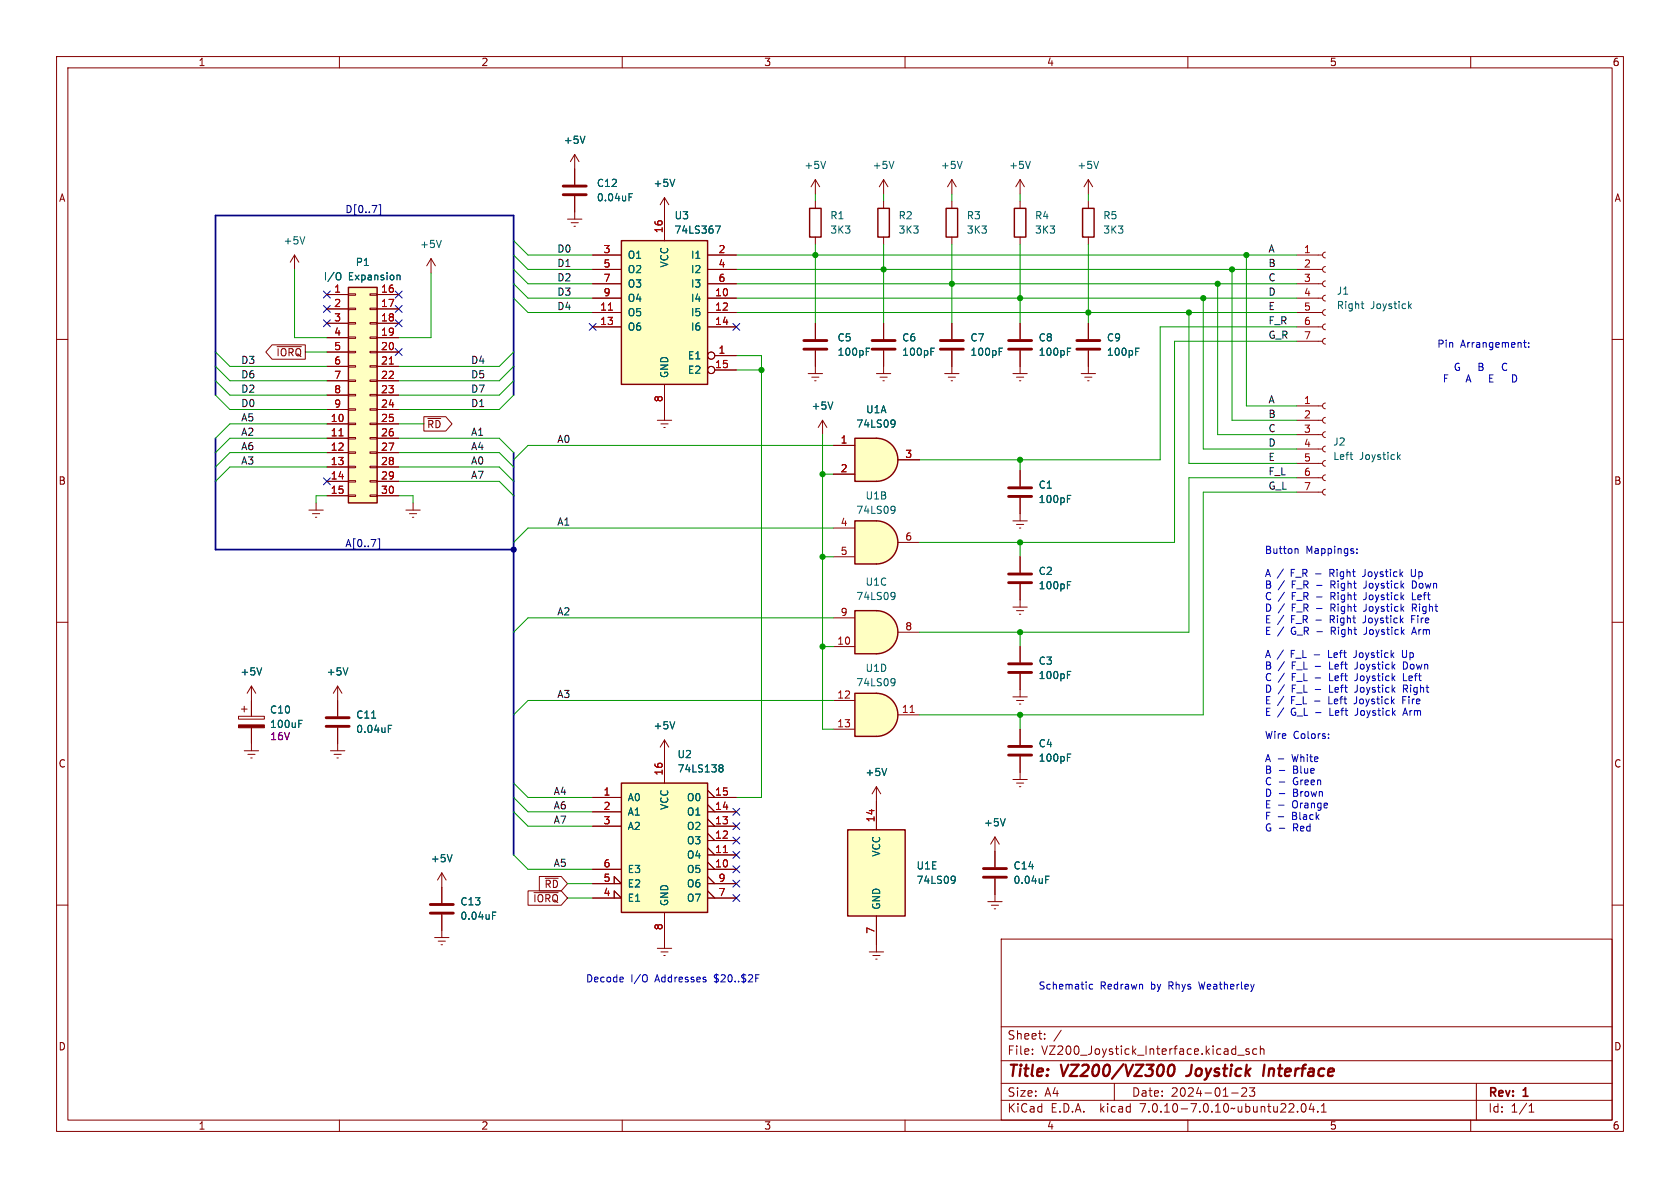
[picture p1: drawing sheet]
<svg xmlns="http://www.w3.org/2000/svg" width="297mm" height="210mm" viewBox="0 0 297 210" stroke-linecap="round" stroke-linejoin="round" font-family="sans-serif">
<defs><g id="words">
<g font-size="2.8" fill="#840000">
<text x="178" y="190.9">Title:</text>
<text x="187.7" y="190.9">VZ200/VZ300</text>
<text x="210.7" y="190.9">Joystick</text>
<text x="225" y="190.9">Interface</text>
</g>
<g font-size="2.1" fill="#840000">
<text x="178" y="184">Sheet:</text>
<text x="178" y="186.7">File:</text>
<text x="184.1" y="186.7">VZ200_Joystick_Interface.kicad_sch</text>
<text x="178" y="196.9">KiCad</text>
<text x="178" y="194.1">Size:</text>
<text x="184.7" y="194.1">A4</text>
<text x="185.7" y="196.9">E.D.A.</text>
<text x="194.6" y="196.9">kicad</text>
<text x="200" y="194.1">Date:</text>
<text x="201.8" y="196.9">7.0.10-7.0.10~ubuntu22.04.1</text>
<text x="207" y="194.1">2024-01-23</text>
<text x="263" y="194.3">Rev:</text>
<text x="263" y="196.9">Id:</text>
<text x="267.1" y="196.9">1/1</text>
<text x="269.4" y="194.3">1</text>
</g>
<g font-size="1.8" fill="#840000">
<text x="35" y="11.9">1</text>
<text x="85" y="11.9">2</text>
<text x="135" y="11.9">3</text>
<text x="185" y="11.9">4</text>
<text x="235" y="11.9">5</text>
<text x="285" y="11.9">6</text>
<text x="10.3" y="35.9">A</text>
<text x="285.3" y="35.9">A</text>
<text x="48.8" y="63.2">~{IORQ}</text>
<text x="75.4" y="75.9">~{RD}</text>
<text x="10.3" y="85.9">B</text>
<text x="285.3" y="85.9">B</text>
<text x="10.3" y="135.9">C</text>
<text x="285.3" y="135.9">C</text>
<text x="94.2" y="159.7">~{IORQ}</text>
<text x="96.2" y="157.2">~{RD}</text>
<text x="10.3" y="185.9">D</text>
<text x="285.3" y="185.9">D</text>
<text x="35" y="199.9">1</text>
<text x="85" y="199.9">2</text>
<text x="135" y="199.9">3</text>
<text x="185" y="199.9">4</text>
<text x="235" y="199.9">5</text>
<text x="285" y="199.9">6</text>
</g>
<g font-size="1.8" fill="#006464">
<text x="99.6" y="25.6">+5V</text>
<text x="105.4" y="35.8">0.04uF</text>
<text x="105.4" y="33.2">C12</text>
<text x="115.4" y="33.2">+5V</text>
<text x="142.1" y="30.1">+5V</text>
<text x="154.2" y="30.1">+5V</text>
<text x="166.2" y="30.1">+5V</text>
<text x="178.3" y="30.1">+5V</text>
<text x="190.4" y="30.1">+5V</text>
<text x="119.1" y="41.5">74LS367</text>
<text x="119.2" y="39">U3</text>
<text x="146.7" y="39">R1</text>
<text x="146.7" y="41.5">3K3</text>
<text x="158.8" y="39">R2</text>
<text x="158.8" y="41.5">3K3</text>
<text x="170.8" y="39">R3</text>
<text x="170.8" y="41.5">3K3</text>
<text x="182.9" y="39">R4</text>
<text x="182.9" y="41.5">3K3</text>
<text x="195" y="39">R5</text>
<text x="195" y="41.5">3K3</text>
<text x="50" y="43.4">+5V</text>
<text x="62.8" y="47.2">P1</text>
<text x="74.2" y="44">+5V</text>
<text x="110.9" y="45.9">O1</text>
<text x="118.3" y="47.4" transform="rotate(-90 118.3 47.4)">VCC</text>
<text x="122.1" y="45.9">I1</text>
<text x="57.1" y="49.8">I/O</text>
<text x="61.6" y="49.8">Expansion</text>
<text x="110.9" y="48.5">O2</text>
<text x="110.9" y="51">O3</text>
<text x="110.9" y="53.6">O4</text>
<text x="122.1" y="53.6">I4</text>
<text x="122.1" y="48.5">I2</text>
<text x="122.1" y="51">I3</text>
<text x="236.2" y="52.3">J1</text>
<text x="110.9" y="56.1">O5</text>
<text x="110.9" y="58.6">O6</text>
<text x="122.1" y="56.1">I5</text>
<text x="122.1" y="58.6">I6</text>
<text x="236.2" y="54.8">Right</text>
<text x="242.3" y="54.8">Joystick</text>
<text x="121.5" y="63.7">E1</text>
<text x="148" y="60.6">C5</text>
<text x="148" y="63.1">100pF</text>
<text x="159.4" y="60.6">C6</text>
<text x="159.4" y="63.1">100pF</text>
<text x="171.5" y="60.6">C7</text>
<text x="171.5" y="63.1">100pF</text>
<text x="183.5" y="60.6">C8</text>
<text x="183.5" y="63.1">100pF</text>
<text x="195.6" y="60.6">C9</text>
<text x="195.6" y="63.1">100pF</text>
<text x="118.3" y="66.9" transform="rotate(-90 118.3 66.9)">GND</text>
<text x="121.5" y="66.3">E2</text>
<text x="143.4" y="72.6">+5V</text>
<text x="151.3" y="75.8">74LS09</text>
<text x="153" y="73.3">U1A</text>
<text x="235.6" y="79">J2</text>
<text x="235.6" y="81.5">Left</text>
<text x="240.3" y="81.5">Joystick</text>
<text x="152.9" y="88.5">U1B</text>
<text x="183.5" y="86.6">C1</text>
<text x="183.5" y="89.1">100pF</text>
<text x="151.3" y="91">74LS09</text>
<text x="183.5" y="101.8">C2</text>
<text x="151.3" y="106.3">74LS09</text>
<text x="152.9" y="103.7">U1C</text>
<text x="183.5" y="104.4">100pF</text>
<text x="42.4" y="119.6">+5V</text>
<text x="57.7" y="119.6">+5V</text>
<text x="152.9" y="119">U1D</text>
<text x="183.5" y="117.7">C3</text>
<text x="151.3" y="121.5">74LS09</text>
<text x="183.5" y="120.2">100pF</text>
<text x="47.6" y="128.9">100uF</text>
<text x="47.6" y="126.3">C10</text>
<text x="62.9" y="129.8">0.04uF</text>
<text x="62.9" y="127.2">C11</text>
<text x="115.4" y="129.1">+5V</text>
<text x="119.7" y="134.2">U2</text>
<text x="119.7" y="136.8">74LS138</text>
<text x="152.9" y="137.4">+5V</text>
<text x="183.5" y="132.3">C4</text>
<text x="183.5" y="134.8">100pF</text>
<text x="110.9" y="141.8">A0</text>
<text x="118.3" y="143.3" transform="rotate(-90 118.3 143.3)">VCC</text>
<text x="121.3" y="141.8">O0</text>
<text x="110.9" y="144.4">A1</text>
<text x="110.9" y="146.9">A2</text>
<text x="121.3" y="149.5">O3</text>
<text x="121.3" y="146.9">O2</text>
<text x="121.3" y="144.4">O1</text>
<text x="173.9" y="146.3">+5V</text>
<text x="76.1" y="152.6">+5V</text>
<text x="110.9" y="154.5">E3</text>
<text x="121.3" y="154.5">O5</text>
<text x="121.3" y="152">O4</text>
<text x="155.8" y="151.5" transform="rotate(-90 155.8 151.5)">VCC</text>
<text x="161.9" y="153.9">U1E</text>
<text x="179.1" y="153.9">C14</text>
<text x="81.3" y="160.2">C13</text>
<text x="110.9" y="159.6">E1</text>
<text x="110.9" y="157.1">E2</text>
<text x="118.3" y="160.3" transform="rotate(-90 118.3 160.3)">GND</text>
<text x="121.3" y="159.6">O7</text>
<text x="121.3" y="157.1">O6</text>
<text x="155.8" y="160.9" transform="rotate(-90 155.8 160.9)">GND</text>
<text x="161.9" y="156.4">74LS09</text>
<text x="179.1" y="156.4">0.04uF</text>
<text x="81.3" y="162.8">0.04uF</text>
</g>
<g font-size="1.8" fill="#000084">
<text x="61" y="37.8">D[0..7]</text>
<text x="61" y="96.8">A[0..7]</text>
</g>
<g font-size="1.8" fill="#a90000">
<text x="117.2" y="41.3" transform="rotate(-90 117.2 41.3)">16</text>
<text x="106.6" y="44.8">3</text>
<text x="106.6" y="47.4">5</text>
<text x="126.9" y="44.8">2</text>
<text x="126.9" y="47.4">4</text>
<text x="230.4" y="44.8">1</text>
<text x="230.4" y="47.4">2</text>
<text x="59" y="51.8">1</text>
<text x="67.3" y="51.8">16</text>
<text x="106.6" y="49.9">7</text>
<text x="106.6" y="52.5">9</text>
<text x="126.3" y="52.5">10</text>
<text x="126.9" y="49.9">6</text>
<text x="230.4" y="49.9">3</text>
<text x="230.4" y="52.5">4</text>
<text x="59" y="54.4">2</text>
<text x="59" y="56.9">3</text>
<text x="59" y="59.4">4</text>
<text x="67.3" y="54.4">17</text>
<text x="67.3" y="56.9">18</text>
<text x="67.3" y="59.4">19</text>
<text x="106" y="55">11</text>
<text x="106" y="57.5">13</text>
<text x="126.3" y="55">12</text>
<text x="126.3" y="57.5">14</text>
<text x="230.4" y="55">5</text>
<text x="230.4" y="57.5">6</text>
<text x="59" y="62">5</text>
<text x="59" y="64.5">6</text>
<text x="67.3" y="62">20</text>
<text x="67.3" y="64.5">21</text>
<text x="126.3" y="65.2">15</text>
<text x="126.9" y="62.6">1</text>
<text x="230.4" y="60.1">7</text>
<text x="59" y="67.1">7</text>
<text x="59" y="69.6">8</text>
<text x="67.3" y="67.1">22</text>
<text x="67.3" y="69.6">23</text>
<text x="117.2" y="71.2" transform="rotate(-90 117.2 71.2)">8</text>
<text x="230.4" y="71.5">1</text>
<text x="58.4" y="74.7">10</text>
<text x="58.4" y="77.2">11</text>
<text x="59" y="72.1">9</text>
<text x="67.3" y="72.1">24</text>
<text x="67.3" y="74.7">25</text>
<text x="67.3" y="77.2">26</text>
<text x="230.4" y="74">2</text>
<text x="230.4" y="76.6">3</text>
<text x="58.4" y="79.8">12</text>
<text x="58.4" y="82.3">13</text>
<text x="67.3" y="79.8">27</text>
<text x="67.3" y="82.3">28</text>
<text x="148.5" y="78.5">1</text>
<text x="148.5" y="83.6">2</text>
<text x="159.9" y="81">3</text>
<text x="230.4" y="79.1">4</text>
<text x="230.4" y="81.7">5</text>
<text x="58.4" y="84.8">14</text>
<text x="58.4" y="87.4">15</text>
<text x="67.3" y="84.8">29</text>
<text x="67.3" y="87.4">30</text>
<text x="230.4" y="84.2">6</text>
<text x="230.4" y="86.7">7</text>
<text x="148.5" y="93.1">4</text>
<text x="159.9" y="95.6">6</text>
<text x="148.5" y="98.2">5</text>
<text x="148.5" y="109">9</text>
<text x="159.9" y="111.5">8</text>
<text x="147.9" y="114">10</text>
<text x="147.9" y="123.6">12</text>
<text x="147.9" y="128.7">13</text>
<text x="159.3" y="126.1">11</text>
<text x="117.2" y="137.2" transform="rotate(-90 117.2 137.2)">16</text>
<text x="106.6" y="140.7">1</text>
<text x="106.6" y="143.3">2</text>
<text x="126.3" y="143.3">14</text>
<text x="126.3" y="140.7">15</text>
<text x="106.6" y="145.8">3</text>
<text x="126.3" y="148.3">12</text>
<text x="126.3" y="145.8">13</text>
<text x="154.7" y="145.5" transform="rotate(-90 154.7 145.5)">14</text>
<text x="106.6" y="156">5</text>
<text x="106.6" y="153.4">6</text>
<text x="126.3" y="153.4">10</text>
<text x="126.3" y="150.9">11</text>
<text x="126.9" y="156">9</text>
<text x="106.6" y="158.5">4</text>
<text x="126.9" y="158.5">7</text>
<text x="117.2" y="164.5" transform="rotate(-90 117.2 164.5)">8</text>
<text x="154.7" y="165.2" transform="rotate(-90 154.7 165.2)">7</text>
</g>
<g font-size="1.8" fill="#0f0f0f">
<text x="98.4" y="47.3">D1</text>
<text x="98.4" y="44.7">D0</text>
<text x="224.2" y="44.7">A</text>
<text x="224.2" y="47.3">B</text>
<text x="98.4" y="52.4">D3</text>
<text x="98.4" y="49.8">D2</text>
<text x="224.2" y="52.4">D</text>
<text x="224.2" y="49.8">C</text>
<text x="98.4" y="54.9">D4</text>
<text x="224.2" y="60">G_R</text>
<text x="224.2" y="54.9">E</text>
<text x="224.2" y="57.4">F_R</text>
<text x="42.5" y="64.4">D3</text>
<text x="83.2" y="64.4">D4</text>
<text x="42.5" y="67">D6</text>
<text x="42.5" y="69.5">D2</text>
<text x="83.2" y="67">D5</text>
<text x="83.2" y="69.5">D7</text>
<text x="224.2" y="71.4">A</text>
<text x="42.5" y="72">D0</text>
<text x="42.5" y="74.6">A5</text>
<text x="42.5" y="77.1">A2</text>
<text x="83.2" y="77.1">A1</text>
<text x="83.2" y="72">D1</text>
<text x="224.2" y="73.9">B</text>
<text x="224.2" y="76.5">C</text>
<text x="42.5" y="82.2">A3</text>
<text x="42.5" y="79.7">A6</text>
<text x="83.2" y="82.2">A0</text>
<text x="83.2" y="79.7">A4</text>
<text x="98.4" y="78.4">A0</text>
<text x="224.2" y="81.6">E</text>
<text x="224.2" y="79">D</text>
<text x="83.2" y="84.7">A7</text>
<text x="224.2" y="86.6">G_L</text>
<text x="224.2" y="84.1">F_L</text>
<text x="98.4" y="93">A1</text>
<text x="98.4" y="108.9">A2</text>
<text x="98.4" y="123.5">A3</text>
<text x="97.8" y="143.2">A6</text>
<text x="97.8" y="140.6">A4</text>
<text x="97.8" y="145.7">A7</text>
<text x="97.8" y="153.3">A5</text>
</g>
<g font-size="1.8" fill="#0000c2">
<text x="254" y="61.6">Pin</text>
<text x="257.5" y="65.7">G</text>
<text x="258.2" y="61.6">Arrangement:</text>
<text x="262.3" y="65.7">B</text>
<text x="255.2" y="67.7">F</text>
<text x="259.8" y="67.7">A</text>
<text x="223.5" y="98">Button</text>
<text x="230.9" y="98">Mappings:</text>
<text x="223.5" y="102.1">A /</text>
<text x="223.5" y="104.1">B</text>
<text x="223.5" y="106.2">C /</text>
<text x="226" y="104.1">/</text>
<text x="228.3" y="102.1">F_R -</text>
<text x="228.5" y="104.1">F_R -</text>
<text x="228.5" y="106.2">F_R -</text>
<text x="235.5" y="102.1">Right</text>
<text x="235.7" y="104.1">Right</text>
<text x="235.7" y="106.2">Right</text>
<text x="241.6" y="102.1">Joystick</text>
<text x="241.8" y="104.1">Joystick</text>
<text x="241.8" y="106.2">Joystick</text>
<text x="250.3" y="102.1">Up</text>
<text x="250.5" y="104.1">Down</text>
<text x="250.5" y="106.2">Left</text>
<text x="223.5" y="108.2">D /</text>
<text x="223.5" y="110.3">E /</text>
<text x="223.5" y="112.3">E /</text>
<text x="228.3" y="110.3">F_R -</text>
<text x="228.3" y="112.3">G_R -</text>
<text x="228.5" y="108.2">F_R -</text>
<text x="235.6" y="110.3">Right</text>
<text x="235.7" y="108.2">Right</text>
<text x="235.8" y="112.3">Right</text>
<text x="241.7" y="110.3">Joystick</text>
<text x="241.8" y="108.2">Joystick</text>
<text x="241.8" y="112.3">Joystick</text>
<text x="250.4" y="110.3">Fire</text>
<text x="250.5" y="108.2">Right</text>
<text x="250.6" y="112.3">Arm</text>
<text x="223.5" y="116.4">A /</text>
<text x="223.5" y="118.4">B</text>
<text x="226" y="118.4">/</text>
<text x="228.3" y="116.4">F_L -</text>
<text x="228.5" y="118.4">F_L -</text>
<text x="235.3" y="116.4">Left</text>
<text x="235.5" y="118.4">Left</text>
<text x="240" y="116.4">Joystick</text>
<text x="240.2" y="118.4">Joystick</text>
<text x="248.7" y="116.4">Up</text>
<text x="248.9" y="118.4">Down</text>
<text x="223.5" y="120.5">C /</text>
<text x="223.5" y="122.5">D /</text>
<text x="223.5" y="124.6">E /</text>
<text x="228.3" y="124.6">F_L -</text>
<text x="228.5" y="120.5">F_L -</text>
<text x="228.5" y="122.5">F_L -</text>
<text x="235.3" y="124.6">Left</text>
<text x="235.5" y="120.5">Left</text>
<text x="235.5" y="122.5">Left</text>
<text x="240.1" y="124.6">Joystick</text>
<text x="240.2" y="120.5">Joystick</text>
<text x="240.2" y="122.5">Joystick</text>
<text x="248.8" y="124.6">Fire</text>
<text x="248.9" y="120.5">Left</text>
<text x="248.9" y="122.5">Right</text>
<text x="223.5" y="126.6">E /</text>
<text x="223.5" y="130.7">Wire</text>
<text x="228.3" y="126.6">G_L -</text>
<text x="228.6" y="130.7">Colors:</text>
<text x="235.5" y="126.6">Left</text>
<text x="240.3" y="126.6">Joystick</text>
<text x="249" y="126.6">Arm</text>
<text x="223.5" y="134.8">A -</text>
<text x="223.5" y="136.8">B</text>
<text x="228.5" y="134.8">White</text>
<text x="228.7" y="136.8">Blue</text>
<text x="223.5" y="138.9">C -</text>
<text x="223.5" y="140.9">D -</text>
<text x="223.5" y="143">E -</text>
<text x="228.6" y="143">Orange</text>
<text x="228.7" y="138.9">Green</text>
<text x="228.7" y="140.9">Brown</text>
<text x="223.5" y="145">F -</text>
<text x="223.5" y="147.1">G -</text>
<text x="228.5" y="145">Black</text>
<text x="228.7" y="147.1">Red</text>
<text x="103.5" y="173.7">Decode</text>
<text x="111.5" y="173.7">I/O</text>
<text x="115.9" y="173.7">Addresses</text>
<text x="126.6" y="173.7">$20..$2F</text>
<text x="183.5" y="175">Schematic</text>
<text x="194.5" y="175">Redrawn</text>
<text x="203.6" y="175">by</text>
<text x="206.9" y="175">Rhys</text>
<text x="212.4" y="175">Weatherley</text>
</g>
<text font-size="1.8" fill="#840084" x="47.7" y="131">16V</text>
</g></defs>
<g fill="none" stroke="#840000" stroke-width=".18">
<path d="M10 10h277v190h-277zM12 12h273v186h-273zM60 10v2M110 10v2M160 10v2M210 10v2M260 10v2M10 60h2M285 60h2M71.8 90.2h2.5M72.4 90.8h1.3M72.9 91.4h.3"/>
<path d="M73 88.9v1.3M10 110h2M180.3 114.3v2.8M180.3 119.1v4.1M285 110h2M179.1 123.2h2.5M179.7 123.8h1.3M180.2 124.5h.3M180.3 128.9v2.8M180.3 133.7v2.8M10 160h2M285 160h2"/>
<path d="M177 166h108v32h-108zM60 198v2M110 198v2M160 198v2M177 194.5h108M177 191.5h108M177 187.5h108M177 181.5h108M182.5 186.3v.1M182.5 185.5v.1M184.7 183.6v.1M184.7 182.8v.1"/>
<path d="M187.6 182.1l-1.3 2M197 191.5v3M210 198v2M217.7 193.2h1.2M218.8 186.5h1.2M220.3 192.4v.5l-.8 .9h.9M220.8 185.5l-.3-.1-.3 .2 .1 .2 .5 .2v.3h-.6M221.8 192.3l-.5 .6 .4 .1v.7l-.2 .1h-.4l-.2-.1M222.2 185.5l-.5-.1-.2 .3v.4l.1 .2h.6M222.8 185.5l.2-.1 .4 .1 .1 .9M222.8 184.9v1.5M229.4 196.5v.1"/>
<path d="M230.2 195.2l.2-.1a.81 .81 0 0 1 .6 .6 .81 .81 0 0 1-.3 .8l-.2 .1a.81 .81 0 0 1-.3-1.4zM231.8 195l-.3 1.1h.9M232.2 195.6v1M233 196.5v.1M233.6 196.6h.9M233.6 195.5l.4-.4v1.5M260 198v2M261 191.5v6.5M270.3 196.6h.9M270.3 195.5l.4-.4v1.5"/>
</g>
<path d="M206.8 188.4a.46 .46 0 0 1 .4-.2 .46 .46 0 0 1 .4 .4 1.15 1.15 0 0 1-.8 1.6l-.2-.1a1.54 1.54 0 0 1 .2-1.7zM210.2 190.1l-.5 .1M223.6 188.2l-.3 2" fill="none" stroke="#840000" stroke-width=".4"/>
<path d="M178.3 118.9h4.1M178.3 117.3h4.1M178.3 133.5h4.1M178.3 132h4.1" fill="none" stroke="#840000" stroke-width=".51"/>
<path d="M188.7 119.3h.4M188.7 118.7h.6M188.7 133.9h.4M188.7 133.3h.6" fill="none" stroke="#006464" stroke-width=".18"/>
<path d="M154.9 122.6a3.8 3.8 0 0 1 3.8 3.8 3.8 3.8 0 0 1-3.8 3.8z" fill="#ffffc2" stroke="#ffffc2" stroke-width=".18"/>
<path d="M151.1 122.6h3.8v7.6h-3.8z" fill="#ffffc2"/>
<path d="M151.1 122.6h3.8a3.8 3.8 0 0 1 3.8 3.8 3.8 3.8 0 0 1-3.8 3.8h-3.8z" fill="none" stroke="#840000" stroke-width=".25"/>
<path d="M147.3 123.8h3.8M147.3 128.9h3.8M158.7 126.4h3.9" fill="none" stroke="#840000" stroke-width=".18"/>
<path d="M160.9 125.9h.7" fill="none" stroke="#a90000" stroke-width=".18"/>
<path d="M157.7 120l.5 .1a.84 .84 0 0 1-.3 1.1M158.2 120.5l-.1 .2h-.4" fill="none" stroke="#006464" stroke-width=".18"/>
<path d="M154.9 92.1a3.8 3.8 0 0 1 3.8 3.8 3.8 3.8 0 0 1-3.8 3.8z" fill="#ffffc2" stroke="#ffffc2" stroke-width=".18"/>
<path d="M151.1 92.1h3.8v7.6h-3.8z" fill="#ffffc2"/>
<path d="M151.1 92.1h3.8a3.8 3.8 0 0 1 3.8 3.8 3.8 3.8 0 0 1-3.8 3.8h-3.8z" fill="none" stroke="#840000" stroke-width=".25"/>
<path d="M147.3 93.3h3.8M147.3 98.4h3.8M158.7 95.9h3.9" fill="none" stroke="#840000" stroke-width=".18"/>
<path d="M157.7 89.5l.5 .1a.84 .84 0 0 1-.3 1.1M158.2 90l-.1 .2-.4 .1" fill="none" stroke="#006464" stroke-width=".18"/>
<path d="M154.9 108a3.8 3.8 0 0 1 3.8 3.8 3.8 3.8 0 0 1-3.8 3.8z" fill="#ffffc2" stroke="#ffffc2" stroke-width=".18"/>
<path d="M151.1 108h3.8v7.6h-3.8z" fill="#ffffc2"/>
<path d="M143.1 36.8h2.1v5.1h-2.1zM155.2 36.8h2v5.1h-2zM167.3 36.8h2v5.1h-2zM179.3 36.8h2.1v5.1h-2.1zM191.4 36.8h2v5.1h-2zM109.9 42.5h15.2v25.4h-15.2zM151.1 108h3.8a3.8 3.8 0 0 1 3.8 3.8 3.8 3.8 0 0 1-3.8 3.8h-3.8zM109.9 138.4h15.2v22.9h-15.2zM149.9 146.7h10.1v15.2h-10.1z" fill="none" stroke="#840000" stroke-width=".25"/>
<g fill="none" stroke="#840000" stroke-width=".18">
<path d="M100.3 38.7h2.6M101 39.4h1.2M101.6 27.3v5.3M101.6 34.7v4M101.6 27.3l-.8 1.3M101.6 27.3l.8 1.3M117.5 34.9v7.6M117.5 34.9l-.8 1.3M117.5 34.9l.7 1.3M144.1 31.8v2.5M144.1 35.6v1.2M144.1 31.8l-.7 1.2"/>
<path d="M144.1 31.8l.8 1.2M156.2 31.8v2.5M156.2 35.6v1.2M156.2 31.8l-.8 1.2M156.2 31.8l.8 1.2M168.3 31.8l-.8 1.2M168.3 31.8v2.5M168.3 35.6v1.2M168.3 31.8l.7 1.2M180.3 31.8v2.5M180.3 35.6v1.2M180.3 31.8l-.7 1.2"/>
<path d="M180.3 31.8l.8 1.2M192.4 31.8l-.8 1.2M192.4 31.8v2.5M192.4 35.6v1.2M192.4 31.8l.8 1.2M101.5 40h.2M104.8 52.7h5.1M104.8 55.2h5.1M104.8 57.8h5.1M104.8 45.1h5.1M104.8 47.6h5.1M104.8 50.2h5.1"/>
<path d="M125.1 52.7h5.1M125.1 55.2h5.1M125.1 57.8h5.1M125.1 45.1h5.1M125.1 47.6h5.1M125.1 50.2h5.1M144.1 41.9v1.3M144.1 57.2v2.7M156.2 41.9v1.3M168.3 41.9v1.3M180.3 41.9v1.3M192.4 41.9v1.3"/>
<path d="M116.2 74.3h2.5M116.8 74.9h1.3M117.3 75.6h.3M117.5 67.9v6.4M126.4 62.9h3.8M126.4 65.4h3.8M142.9 66h2.5M143.5 66.7h1.3M144 67.3h.3M144.1 62v4M145.4 74.3l-.7 1.3M145.4 74.3v2.5"/>
<path d="M145.4 74.3l.8 1.3M54.6 90.2h2.5M55.2 90.8h1.3M55.8 91.4h.2M55.9 88.9v1.3M179.1 92.1h2.5M179.7 92.7h1.3M180.2 93.3h.3M180.3 83.2v2.8M180.3 88v4.1M180.3 98.4v2.8M147.3 114.3h3.8"/>
<path d="M147.3 109.2h3.8M158.7 111.8h3.9M179.1 107.3h2.5M179.7 108h1.3M180.2 108.6h.3M180.3 103.3v4M42.2 126.6h4.5v.5h-4.5zM42.7 125.3h1M43.2 132.7h2.5M43.2 124.8v1.1M43.8 133.4h1.3M44.3 134h.3"/>
<path d="M44.4 121.3v5.3M44.4 128.7v4M44.4 121.3l-.7 1.3M44.4 121.3l.8 1.3M58.4 132.7h2.6M59.1 133.4h1.2M59.6 134h.2M59.7 121.3v5.3M59.7 128.7v4M59.7 121.3l-.8 1.3M59.7 121.3l.8 1.3M117.5 130.8v7.6"/>
<path d="M117.5 130.8l-.8 1.3M117.5 130.8l.7 1.3M125.1 139.7l1.3 1.3M154.9 139.1v7.6M154.9 139.1l-.7 1.2M154.9 139.1l.8 1.2M179.1 137.8h2.5M179.7 138.4h1.3M180.2 139.1h.3M180.3 136.5v1.3M78.1 154.3l-.8 1.3M78.1 154.3v5.3"/>
<path d="M78.1 154.3l.8 1.3M104.8 158.8h5.1l-1.3-1.3v1.3M104.8 156.2h5.1l-1.3-1.3v1.3M104.8 141h5.1M104.8 153.7h5.1M104.8 146.1h5.1M104.8 143.5h5.1M125.1 141h5.1M125.1 153.7h5.1M125.1 152.4l1.3 1.3M125.1 151.1h5.1M125.1 149.9l1.3 1.2"/>
<path d="M125.1 148.6h5.1M125.1 147.3l1.3 1.3M125.1 146.1h5.1M125.1 144.8l1.3 1.3M125.1 143.5h5.1M125.1 142.2l1.3 1.3M125.1 158.8h5.1M125.1 156.2h5.1M125.1 157.5l1.3 1.3M125.1 154.9l1.3 1.3M174.6 159.4h2.6M175.9 148v5.3"/>
<path d="M175.9 155.3v4.1M175.9 148l-.8 1.2M175.9 148l.8 1.2M76.8 165.7h2.6M77.5 166.4h1.2M78 167h.2M78.1 161.7v4M117.5 161.3v5.1M153.7 168.3h2.5M154.3 168.9h1.3M154.8 169.5h.3M154.9 161.9v6.4"/>
<path d="M175.3 160h1.2M175.8 160.7h.2"/>
<circle cx="125.7" cy="62.9" r=".63"/>
<circle cx="125.7" cy="65.4" r=".63"/>
</g>
<g fill="none" stroke="#006464" stroke-width=".18">
<path d="M103.4 24.1l-.4 1.2M111.2 34.8h.4M111.2 34.2h.6M119.3 31.7l-.4 1.3M126.5 39.9h.8l-.5 1.3M146 28.5l-.5 1.3M158 28.5l-.4 1.3M170.1 28.5l-.4 1.3M182.2 28.5l-.5 1.3M194.2 28.5l-.4 1.3M147.2 71.1l-.4 1.2M153.1 62.1h.5"/>
<path d="M153.1 61.5h.7M188.7 88.2h.4M188.7 87.6h.6M46.3 118.1l-.5 1.2M61.5 118.1l-.4 1.2M157.7 104.7l.5 .1a.84 .84 0 0 1-.3 1.2M158.2 105.3l-.1 .1-.4 .1M188.7 103.4h.4M188.7 102.8h.6M52.8 127.9h.4M52.8 127.3h.6M65.7 126.9h.7"/>
<path d="M68.7 128.8h.4M68.7 128.2h.6M119.3 127.6l-.4 1.2M127.2 135.7h.1M127.2 135.3l.4-.1 .2 .1v.2l-.2 .2M127.3 135.7h.3M127.3 135.7l-.1 .1M127.6 135.7l.2 .3v.3l-.2 .2-.4-.1M156.8 135.8l-.5 1.3M79.9 151.1l-.4 1.2M168.4 154.9l.4 .1a.84 .84 0 0 1-.3 1.2M168.9 155.4l-.2 .2-.3 .1"/>
<path d="M177.7 144.7l-.4 1.3M184.9 155.5h.4M184.9 154.9h.6M87.1 161.8h.4M87.1 161.2h.6"/>
</g>
<g fill="none" stroke="#840000" stroke-width=".51">
<path d="M99.6 34.4h4M99.6 32.9h4M142.1 61.7h4.1M142.1 60.2h4.1M178.3 87.8h4.1M178.3 86.2h4.1M178.3 103h4.1M178.3 101.5h4.1M57.7 128.4h4M57.7 126.9h4M76.1 159.9h4M173.9 155.1h4"/>
<path d="M173.9 153.5h4M76.1 161.4h4"/>
</g>
<path d="M42.2 128.1h4.5v.6h-4.5z" fill="#840000" stroke="#840000" stroke-width=".18"/>
<g fill="#ffffc2" stroke="#ffffc2" stroke-width=".18">
<path d="M109.9 42.5h15.2v25.4h-15.2z"/>
<path d="M109.9 138.4h15.2v22.9h-15.2z"/>
<path d="M149.9 146.7h10.1v15.2h-10.1z"/>
<path d="M154.9 77.5a3.8 3.8 0 0 1 3.8 3.8 3.8 3.8 0 0 1-3.8 3.8z"/>
</g>
<path d="M107.6 54.8h.7M127.9 150.7h.7" fill="none" stroke="#a90000" stroke-width=".18"/>
<path d="M151.1 77.5h3.8v7.6h-3.8z" fill="#ffffc2"/>
<path d="M61.6 50.8h5.1v38.1h-5.1zM151.1 77.5h3.8a3.8 3.8 0 0 1 3.8 3.8 3.8 3.8 0 0 1-3.8 3.8h-3.8z" fill="none" stroke="#840000" stroke-width=".25"/>
<g fill="none" stroke="#840000" stroke-width=".18">
<path d="M101.6 29.8v2.8M101.6 34.7v2.8M117.5 37.5v5M52.1 45.1l-.8 1.3M52.1 45.1v2.5M52.1 45.1l.7 1.3M57.8 52.1h3.8M57.8 54.6h3.8M57.8 57.2h3.8M57.8 59.7h3.8M61.6 59.6h1.3v.2h-1.3zM61.6 57h1.3v.3h-1.3z"/>
<path d="M61.6 54.5h1.3v.2h-1.3zM61.6 51.9h1.3v.3h-1.3zM65.4 59.6h1.3v.2h-1.3zM65.4 57h1.3v.3h-1.3zM65.4 54.5h1.3v.2h-1.3zM65.4 51.9h1.3v.3h-1.3zM66.7 52.1h3.8M66.7 54.6h3.8M66.7 57.2h3.8M66.7 59.7h3.8M76.2 45.7l-.8 1.3M76.2 45.7v2.6"/>
<path d="M76.2 45.7l.8 1.3M104.8 57.8h5.1M104.8 55.2h5.1M104.8 52.7h5.1M104.8 50.2h5.1M104.8 47.6h5.1M104.8 45.1h5.1M125.1 57.8h5.1M125.1 55.2h5.1M125.1 52.7h5.1M125.1 50.2h5.1M125.1 47.6h5.1"/>
<path d="M125.1 45.1h5.1M144.1 57.2v2.7M156.2 57.2v2.7M168.3 57.2v2.7M180.3 57.2v2.7M192.4 57.2v2.7M229.2 57.8h4.6M229.2 55.2h4.6M229.2 52.7h4.6M229.2 50.2h4.6M229.2 47.6h4.6M229.2 45.1h4.6"/>
<path d="M234.3 59.8l-.3 .2-.2 .3 .2 .4 .3 .1M234.3 57.3l-.3 .1-.2 .4 .2 .3 .3 .2M234.3 54.7l-.3 .2-.2 .3 .2 .4 .3 .2M234.3 52.2l-.3 .1-.2 .4 .2 .4 .3 .1M234.3 49.7l-.3 .1-.2 .4 .2 .3 .3 .2M234.3 47.1l-.3 .2-.2 .3 .2 .4 .3 .1M234.3 44.6l-.3 .1-.2 .4 .2 .3 .3 .2M48.1 61h5.9v2.5h-5.9l-1.1-1.3zM49 61.3h4.3M57.8 67.3h3.8M57.8 74.9h3.8M57.8 77.5h3.8"/>
<path d="M57.8 62.2h3.8M57.8 64.8h3.8M57.8 69.9h3.8M57.8 72.4h3.8M61.6 79.9h1.3v.2h-1.3zM61.6 77.3h1.3v.3h-1.3zM61.6 74.8h1.3v.3h-1.3zM61.6 72.3h1.3v.2h-1.3zM61.6 69.7h1.3v.3h-1.3zM61.6 67.2h1.3v.2h-1.3zM61.6 64.6h1.3v.3h-1.3zM61.6 62.1h1.3v.3h-1.3z"/>
<path d="M65.4 79.9h1.3v.2h-1.3zM65.4 77.3h1.3v.3h-1.3zM65.4 74.8h1.3v.3h-1.3zM65.4 72.3h1.3v.2h-1.3zM65.4 69.7h1.3v.3h-1.3zM65.4 67.2h1.3v.2h-1.3zM65.4 64.6h1.3v.3h-1.3zM65.4 62.1h1.3v.3h-1.3zM66.7 67.3h3.8M66.7 74.9h3.8M66.7 77.5h3.8M66.7 62.2h3.8"/>
<path d="M66.7 64.8h3.8M66.7 69.9h3.8M66.7 72.4h3.8M74.9 73.7h3.9l1.1 1.2-1.1 1.3h-3.9zM75.6 74h2.3M117.5 67.9v5.1M126.4 62.9h3.8M126.4 65.4h3.8M144.1 62v2.8M147.3 78.7h3.8M154.9 66h2.6M155.6 66.7h1.2"/>
<path d="M156.1 67.3h.2M156.2 62v4M167 66h2.5M167.6 66.7h1.3M168.1 67.3h.3M168.3 62v4M179.1 66h2.5M179.7 66.7h1.3M180.2 67.3h.3M180.3 62v4M191.1 66h2.6M191.8 66.7h1.2"/>
<path d="M192.3 67.3h.2M192.4 62v4M229.2 79.4h4.6M229.2 76.8h4.6M229.2 74.3h4.6M229.2 71.8h4.6M229.2 60.3h4.6M234.3 78.9l-.3 .1-.2 .4 .2 .3 .3 .2M234.3 76.3l-.3 .2-.2 .3 .2 .4 .3 .1M234.3 73.8l-.3 .1-.2 .4 .2 .3 .3 .2M234.3 71.2l-.3 .2-.2 .3 .2 .4 .3 .2M57.8 80h3.8"/>
<path d="M57.8 82.6h3.8M57.8 85.1h3.8M57.8 87.6h3.8M61.6 87.5h1.3v.3h-1.3zM61.6 85h1.3v.2h-1.3zM61.6 82.4h1.3v.3h-1.3zM65.4 87.5h1.3v.3h-1.3zM65.4 85h1.3v.2h-1.3zM65.4 82.4h1.3v.3h-1.3zM66.7 80h3.8M66.7 82.6h3.8M66.7 85.1h3.8"/>
<path d="M66.7 87.6h3.8M147.3 83.8h3.8M158.7 81.3h3.9M180.3 83.2v2.8M180.3 88v2.8M180.3 98.4v2.8M229.2 87h4.6M229.2 84.5h4.6M229.2 81.9h4.6M234.3 86.5l-.3 .1-.2 .4 .2 .3 .3 .2M234.3 83.9l-.3 .2-.2 .3 .2 .4 .3 .2M234.3 81.4l-.3 .1-.2 .4 .2 .4 .3 .1"/>
<path d="M180.3 103.3v2.7M180.3 114.3v2.8M180.3 119.1v2.8M44.4 123.8v2.8M44.4 128.7v2.7M59.7 123.8v2.8M59.7 128.7v2.7M117.5 133.4v5M125.1 139.7l1.3 1.3M180.3 128.9v2.8M180.3 133.7v2.8M78.1 156.8v2.8"/>
<path d="M93.3 157.5h5.9l1.1 1.3-1.1 1.2h-5.9zM94.4 157.8h4.3M95.3 154.9h3.9l1.1 1.3-1.1 1.3h-3.9zM96.4 155.3h2.3M104.8 158.8h5.1l-1.3-1.3v1.3M104.8 156.2h5.1l-1.3-1.3v1.3M104.8 141h5.1M104.8 153.7h5.1M104.8 146.1h5.1M104.8 143.5h5.1M125.1 141h5.1M125.1 153.7h5.1"/>
<path d="M125.1 152.4l1.3 1.3M125.1 151.1h5.1M125.1 149.9l1.3 1.2M125.1 148.6h5.1M125.1 147.3l1.3 1.3M125.1 146.1h5.1M125.1 144.8l1.3 1.3M125.1 143.5h5.1M125.1 142.2l1.3 1.3M125.1 158.8h5.1M125.1 156.2h5.1M125.1 157.5l1.3 1.3"/>
<path d="M125.1 154.9l1.3 1.3M154.9 141.6v5.1M175.9 150.5v2.8M175.9 155.3v2.8M78.1 161.7v2.8M116.2 167.6h2.5M116.8 168.3h1.3M117.3 168.9h.3M117.5 161.3v6.3M154.9 161.9v5.1"/>
<circle cx="125.7" cy="62.9" r=".63"/>
<circle cx="125.7" cy="65.4" r=".63"/>
</g>
<g fill="none" stroke="#006464" stroke-width=".18">
<path d="M103.4 24.1l-.4 1.2M111.2 34.8h.4M111.2 34.2h.6M119.3 31.7l-.4 1.3M126.5 39.9h.8l-.5 1.3M53.9 41.9l-.4 1.2M60 48.2l.1 .1a.81 .81 0 0 1-.1 1.2M70.2 48.7h.5v.8M78 42.5l-.4 1.3M240.6 53.7h.5M240.9 54.5l.2 .1M249.2 54.1l.3 .5"/>
<path d="M249.5 53.7l-.5 .5M147.2 71.1l-.4 1.2M153.1 62.1h.5M153.1 61.5h.7M157.7 74.2l.5 .2a.84 .84 0 0 1-.3 1.1M158.2 74.8l-.1 .2h-.4M164.6 62.1h.4M164.6 61.5h.6M176.6 62.1h.5M176.6 61.5h.6M188.7 62.1h.4M188.7 61.5h.6"/>
<path d="M200.8 62.1h.4M200.8 61.5h.6M188.7 88.2h.4M188.7 87.6h.6M238.7 80.4h.4M239 81.2h.1M247.2 80.7l.3 .5M247.5 80.4l-.4 .5M46.3 118.1l-.5 1.2M61.5 118.1l-.4 1.2M188.7 103.4h.4M188.7 102.8h.6"/>
<path d="M188.7 119.3h.4M188.7 118.7h.6M52.8 127.9h.4M52.8 127.3h.6M65.7 126.9h.7M68.7 128.8h.4M68.7 128.2h.6M119.3 127.6l-.4 1.2M127.2 135.7h.1M127.2 135.3l.4-.1 .2 .1v.2l-.2 .2M127.3 135.7h.3M127.3 135.7l-.1 .1"/>
<path d="M127.6 135.7l.2 .3v.3l-.2 .2-.4-.1M156.8 135.8l-.5 1.3M188.7 133.9h.4M188.7 133.3h.6M79.9 151.1l-.4 1.2M168.4 154.9l.4 .1a.84 .84 0 0 1-.3 1.2M168.9 155.4l-.2 .2-.3 .1M177.7 144.7l-.4 1.3M184.9 155.5h.4M184.9 154.9h.6M87.1 161.8h.4M87.1 161.2h.6"/>
</g>
<path d="M154.2 61.7h4M154.2 60.2h4M166.2 61.7h4.1M166.2 60.2h4.1M178.3 61.7h4.1M178.3 60.2h4.1M190.4 61.7h4M190.4 60.2h4" fill="none" stroke="#840000" stroke-width=".51"/>
<path d="M61.6 50.8h5.1v38.1h-5.1z" fill="#ffffc2" stroke="#ffffc2" stroke-width=".18"/>
<path d="M107.6 54.8h.7M59.9 77.1h.8M68.8 64.4h.7M127.9 150.7h.7" fill="none" stroke="#a90000" stroke-width=".18"/>
<g fill="none" stroke="#000084" stroke-width=".18">
<path d="M67 36.2h.3v1.8h-.3M57.2 56.5l1.2 1.3M57.2 54l1.2 1.2M57.2 51.5l1.2 1.2M58.4 56.5l-1.2 1.3M58.4 54l-1.2 1.2M58.4 51.5l-1.2 1.2M69.9 51.5l1.2 1.2M69.9 54l1.2 1.2M69.9 56.5l1.2 1.3M71.1 51.5l-1.2 1.2M71.1 54l-1.2 1.2"/>
<path d="M71.1 56.5l-1.2 1.3M104.2 57.2l1.2 1.2M105.4 57.2l-1.2 1.2M129.6 57.2l1.2 1.2M130.8 57.2l-1.2 1.2M69.9 61.6l1.2 1.2M71.1 61.6l-1.2 1.2M57.2 84.5l1.2 1.2M58.4 84.5l-1.2 1.2M66.8 95.3h.3v1.8h-.3M129.6 150.5l1.2 1.2M129.6 148l1.2 1.2"/>
<path d="M129.6 153.1l1.2 1.2M129.6 158.1l1.2 1.3M129.6 155.6l1.2 1.2M129.6 145.4l1.2 1.3M129.6 142.9l1.2 1.2M130.8 150.5l-1.2 1.2M130.8 148l-1.2 1.2M130.8 153.1l-1.2 1.2M130.8 158.1l-1.2 1.3M130.8 155.6l-1.2 1.2M130.8 145.4l-1.2 1.3M130.8 142.9l-1.2 1.2"/>
</g>
<g fill="none" stroke="#0000c2" stroke-width=".18">
<path d="M261.5 64.8h.4M261.9 64.2h-.4v1.3h.5M263.4 66.9h.4M263.4 66.3v1.2h.6M266.4 64.3a.6 .6 0 0 0-.9 .5 .6 .6 0 0 0 .6 .7l.3-.1M267.4 66.3a.64 .64 0 0 1 .7 .6 .64 .64 0 0 1-.7 .6zM269.3 60.6h.5M269.5 60.1v1.1l.3 .2M270.2 61.3v.1M270.2 60.6v.1M229.1 97l.4 .2v.6M239.9 97.7v.1"/>
<path d="M239.9 97v.2M239.6 116.2h-.3M239.8 118.2l-.3 .1M241.2 101.9h-.3M241.2 110l-.3 .1M241.3 103.9l-.3 .1M241.3 106h-.3M241.3 108l-.3 .1M241.4 112.1h-.3M247.9 115v1l.3 .2h.2M248.1 119.1v1.2h.6M248.4 117h-.3v1.3l.5-.1"/>
<path d="M249.5 100.7v1l.2 .2h.3M249.6 109.4h.4M249.7 104.7v1.3h.6M249.7 107.5h.5M249.7 111.8h.6M250 102.7h-.3v1.3l.5-.1M250 107.5l.4 .6M250 110.9l-.4 1.2M250.2 106.8h-.5v1.3M250.2 108.8h-.6v1.3M226 134.2h.9M226.2 136.2h.9"/>
<path d="M226.2 138.2h.9M234.9 130.4v.1M234.9 129.8v.1M239.6 124.4h-.3M239.8 120.3h-.3M239.8 122.3l-.3 .1M239.8 126.4l-.3 .1M248 123.7h.4M248.1 121.8h.5M248.1 126.1h.6M248.4 121.8l.4 .6M248.4 125.2l-.4 1.3"/>
<path d="M248.6 121.1h-.5v1.3M248.6 123.1h-.6v1.3M226 144.4h.9M226 142.3h1M226.2 140.3h.9M226.2 146.4h.9M110.1 172.8l.1 .2-.6 .2M114.4 172.5v.9M133.6 172.3h.6M193.2 174.1l-.4-.1-.2 .2 .1 .6h.5"/>
</g>
<path d="M38.1 69.9v-31.8h52.7v31.8M38.1 77.5v19.7h52.7M90.8 80v71.1" fill="none" stroke="#000084" stroke-width=".3"/>
<g fill="none" stroke="#009600" stroke-width=".18">
<path d="M144.1 34.3v1.3M156.2 34.3v1.3M168.3 34.3v1.3M180.3 34.3v1.3M192.4 34.3v1.3M52.1 47.6v12.1h5.7M76.2 48.3v11.4h-5.7M90.8 50.2l2.5 2.5h11.5M90.8 52.7l2.5 2.5h11.5M90.8 45.1l2.5 2.5h11.5M90.8 42.5l2.5 2.6h11.5M90.8 47.6l2.5 2.6h11.5"/>
<path d="M130.2 52.7h99M130.2 55.2h99M130.2 47.6h99M130.2 45.1h99M130.2 50.2h99M144.1 43.2v14M156.2 43.2v14M168.3 43.2v14M180.3 43.2v14M192.4 43.2v14M210.2 55.2v26.7h19M212.7 52.7v26.7h16.5"/>
<path d="M215.3 50.2v26.6h13.9M217.8 47.6v26.7h11.4M220.3 45.1v26.7h8.9M229.2 57.8h-24.1v23.5h-42.5M38.1 69.9l2.5 2.5h17.2M38.1 67.3l2.5 2.6h17.2M38.1 64.8l2.5 2.5h17.2M38.1 62.2l2.5 2.6h17.2M54 62.2h3.8M57.8 74.9h-17.2l-2.5 2.6M57.8 77.5h-17.2l-2.5 2.5M70.5 74.9h4.4"/>
<path d="M70.5 77.5h17.8l2.5 2.5M90.8 69.9l-2.5 2.5h-17.8M90.8 67.3l-2.5 2.6h-17.8M90.8 64.8l-2.5 2.5h-17.8M90.8 62.2l-2.5 2.6h-17.8M130.2 65.4h4.4M130.2 62.9h4.4v78.1h-4.4M145.4 76.8v52.1h1.9M147.3 78.7h-54l-2.5 2.6M229.2 60.3h-21.6v35.6h-45M57.8 82.6h-17.2l-2.5 2.5M57.8 80h-17.2l-2.5 2.6"/>
<path d="M57.8 87.6h-1.9v1.3M70.5 82.6h17.8l2.5 2.5M70.5 80h17.8l2.5 2.6M70.5 85.1h17.8l2.5 2.5M70.5 87.6h2.5v1.3M145.4 83.8h1.9M145.4 98.4h1.9M147.3 93.3h-54l-2.5 2.6M180.3 81.3v1.9M180.3 95.9v2.5M229.2 84.5h-19v27.3h-47.6M229.2 87h-16.5v39.4h-50.1"/>
<path d="M145.4 114.3h1.9M147.3 109.2h-54l-2.5 2.6M180.3 111.8v2.5M90.8 138.4l2.5 2.6h11.5M147.3 123.8h-54l-2.5 2.6M180.3 126.4v2.5M90.8 143.5l2.5 2.6h11.5M90.8 141l2.5 2.5h11.5M90.8 151.1l2.5 2.6h11.5M100.3 156.2h4.5M100.3 158.8h4.5"/>
</g>
<circle cx="90.8" cy="97.2" r=".46" fill="#000084" stroke="#000084" stroke-width=".18"/>
<g fill="#009600" stroke="#009600" stroke-width=".18">
<circle cx="145.4" cy="83.8" r=".46"/>
<circle cx="134.6" cy="65.4" r=".46"/>
<circle cx="180.3" cy="81.3" r=".46"/>
<circle cx="180.3" cy="95.9" r=".46"/>
<circle cx="144.1" cy="45.1" r=".46"/>
<circle cx="145.4" cy="98.4" r=".46"/>
<circle cx="217.8" cy="47.6" r=".46"/>
<circle cx="220.3" cy="45.1" r=".46"/>
<circle cx="215.3" cy="50.2" r=".46"/>
<circle cx="212.7" cy="52.7" r=".46"/>
<circle cx="210.2" cy="55.2" r=".46"/>
<circle cx="192.4" cy="55.2" r=".46"/>
<circle cx="156.2" cy="47.6" r=".46"/>
<circle cx="168.3" cy="50.2" r=".46"/>
<circle cx="180.3" cy="111.8" r=".46"/>
<circle cx="145.4" cy="114.3" r=".46"/>
<circle cx="180.3" cy="126.4" r=".46"/>
<circle cx="180.3" cy="52.7" r=".46"/>
</g>
<use href="#words"/>
</svg>
